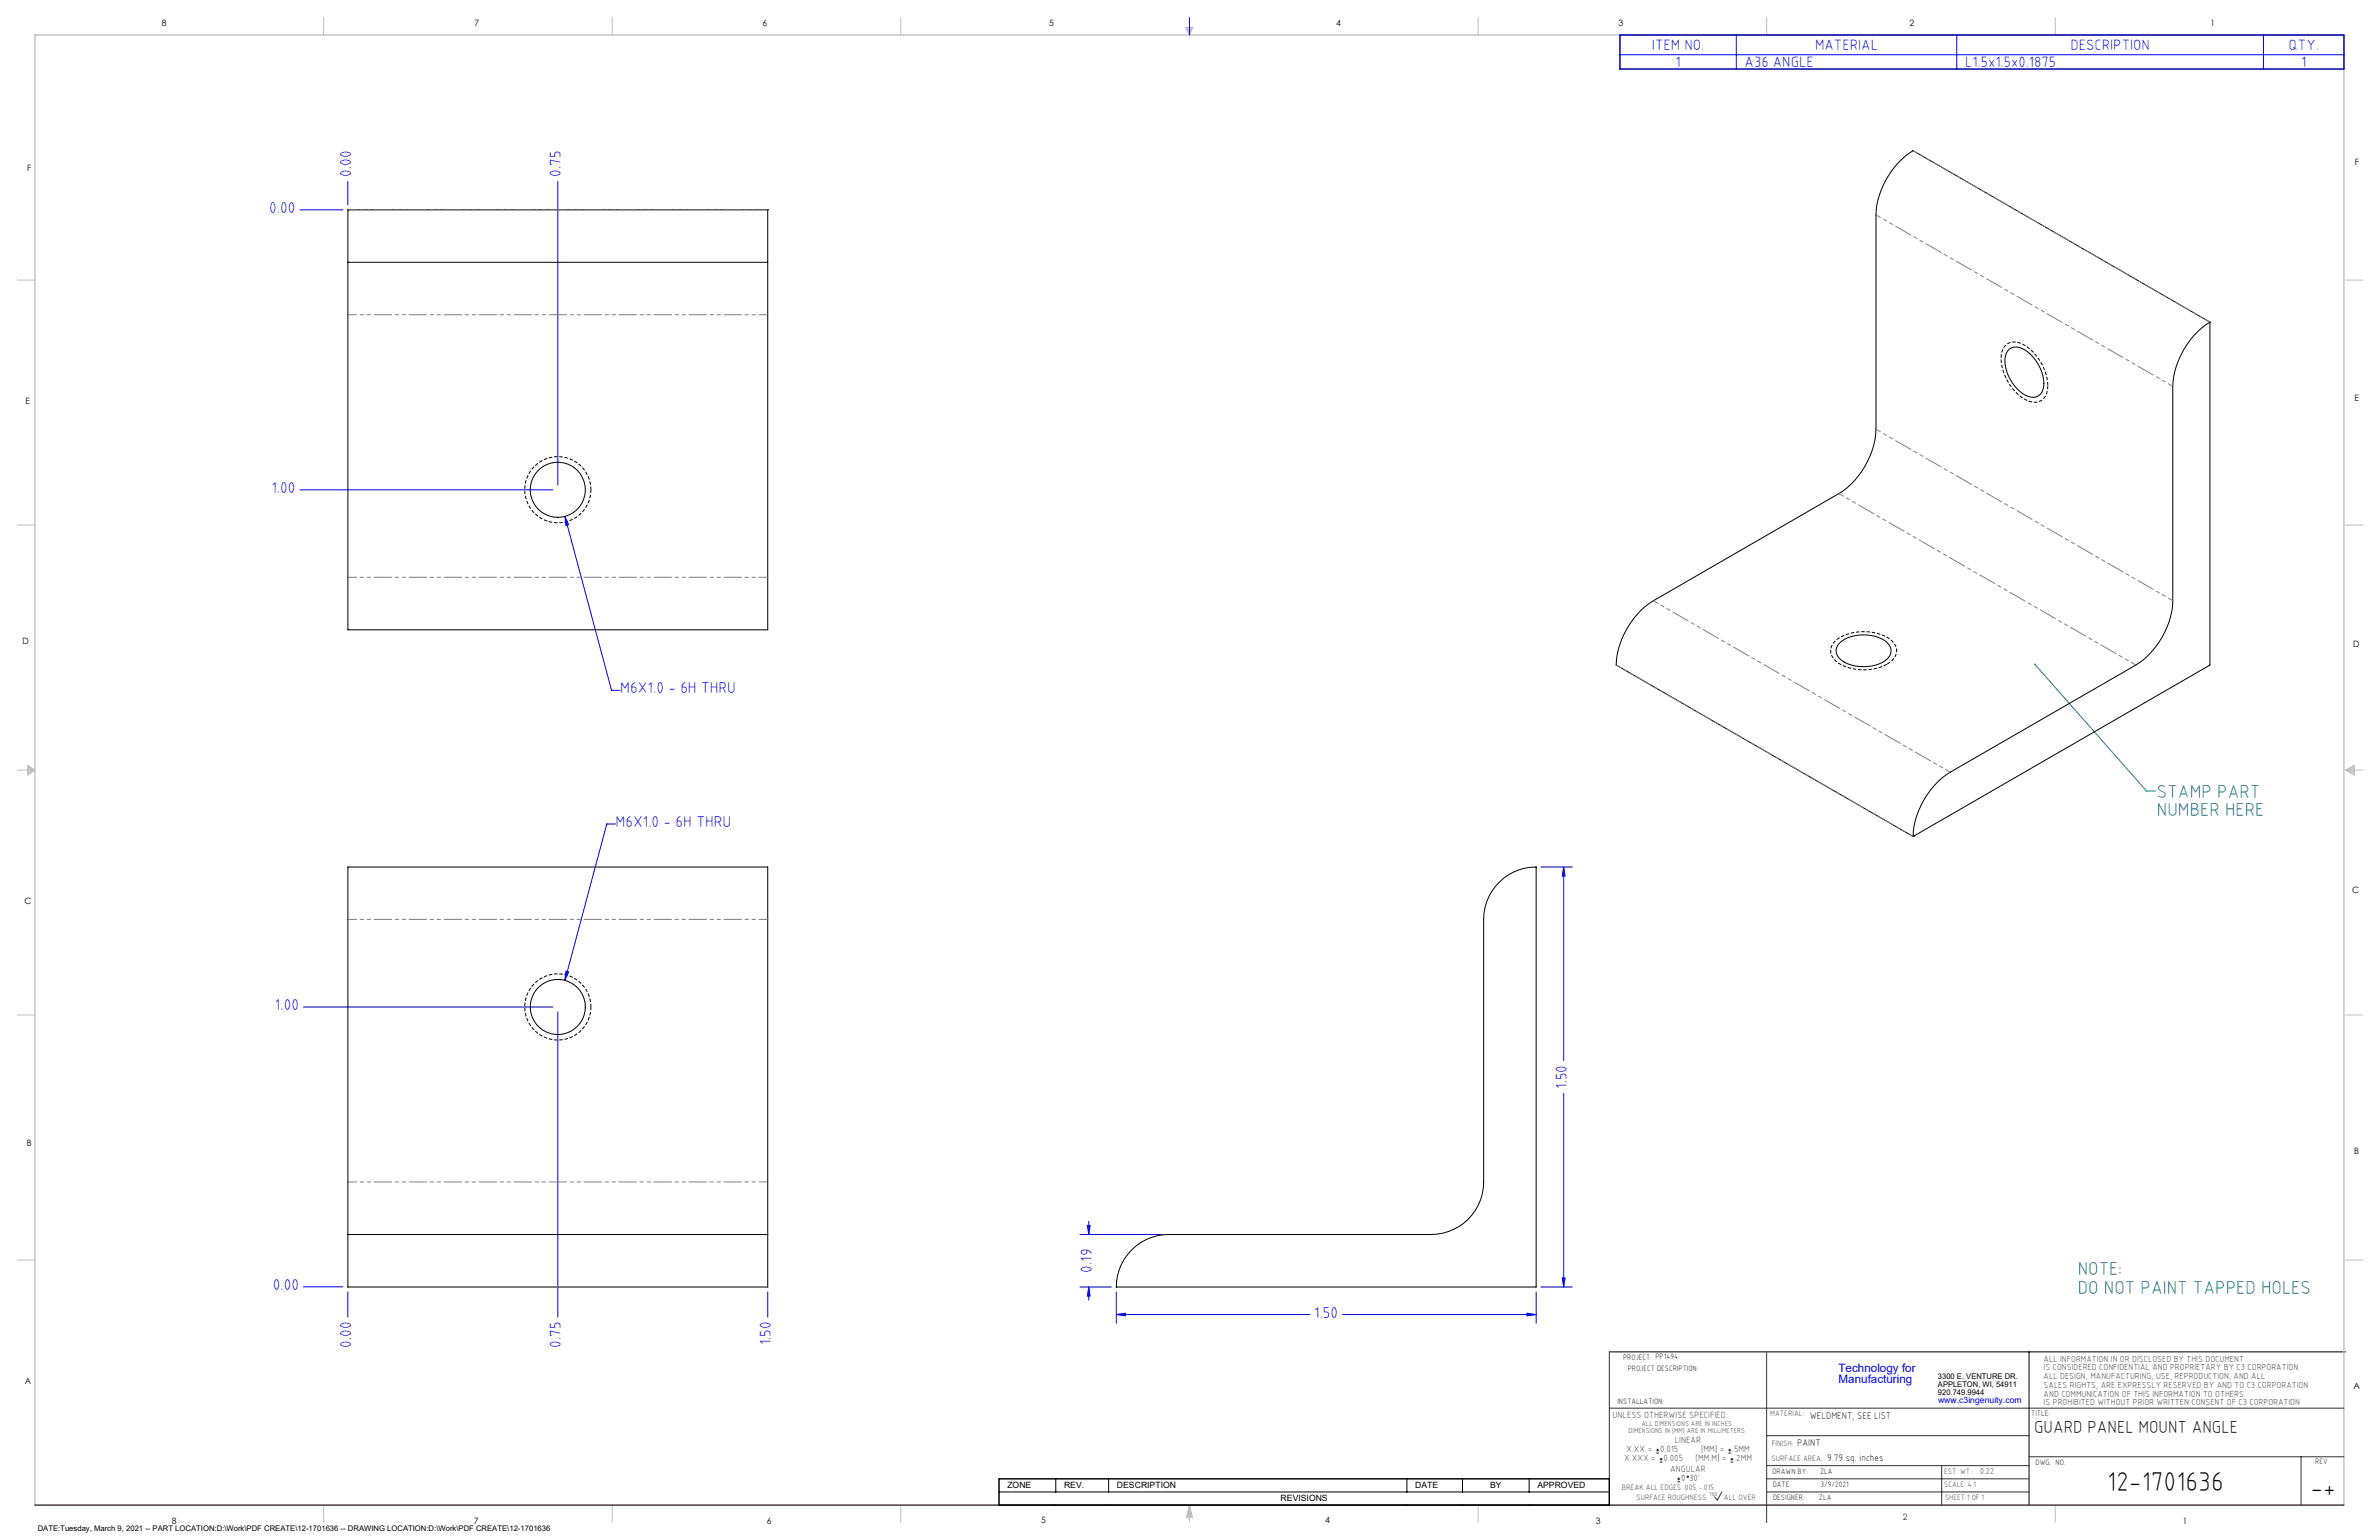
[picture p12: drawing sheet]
<svg xmlns="http://www.w3.org/2000/svg" width="864mm" height="559mm" viewBox="0 0 864 559" stroke-linecap="round" stroke-linejoin="round" font-family="sans-serif">
<defs><g id="words">
<g font-size="9.9">
<text x="764.9" y="541.1">12-1701636</text>
<text x="838.7" y="543.2">-+</text>
</g>
<g font-size="6.8" fill="#008080">
<text x="783" y="289.4">STAMP PART</text>
<text x="783" y="296.2">NUMBER HERE</text>
<text x="754.2" y="462.7">NOTE:</text>
<text x="754.2" y="469.5">DO NOT PAINT TAPPED HOLES</text>
</g>
<text font-size="6.3" x="738.4" y="519.9">GUARD PANEL MOUNT ANGLE</text>
<g font-size="5.7" fill="#00f">
<text x="127.4" y="64.2" transform="rotate(-90 127.4 64.2)">0.00</text>
<text x="203.6" y="64.2" transform="rotate(-90 203.6 64.2)">0.75</text>
<text x="97.7" y="77.3">0.00</text>
<text x="98.5" y="178.8">1.00</text>
<text x="225.2" y="251.6">M6X1.0 - 6H THRU</text>
<text x="223.5" y="300.1">M6X1.0 - 6H THRU</text>
<text x="99.8" y="366.5">1.00</text>
<text x="568.8" y="395.1" transform="rotate(-90 568.8 395.1)">1.50</text>
<text x="396.4" y="461.8" transform="rotate(-90 396.4 461.8)">0.19</text>
<text x="99" y="468.1">0.00</text>
<text x="477.1" y="478.1">1.50</text>
<text x="127.4" y="489" transform="rotate(-90 127.4 489)">0.00</text>
<text x="203.6" y="489" transform="rotate(-90 203.6 489)">0.75</text>
<text x="279.8" y="488.2" transform="rotate(-90 279.8 488.2)">1.50</text>
</g>
<g font-size="5.4" fill="#00f">
<text x="599.7" y="18.1">ITEM NO.</text>
<text x="658.9" y="18.1">MATERIAL</text>
<text x="751.6" y="18.1">DESCRIPTION</text>
<text x="830.8" y="18.1">QTY.</text>
<text x="608.2" y="24.2">1</text>
<text x="633.3" y="24.2">A36 ANGLE</text>
<text x="713.3" y="24.2">L1.5x1.5x0.1875</text>
<text x="835.3" y="24.2">1</text>
</g>
<g font-size="4.2" fill="#00f">
<text x="667.4" y="497.7">Technology for</text>
<text x="667.4" y="502">Manufacturing</text>
</g>
<g font-size="3.5">
<text x="657" y="514.9">WELDMENT, SEE LIST</text>
<text x="652.4" y="524.7">PAINT</text>
<text x="663.3" y="530.1">9.79 sq. inches</text>
</g>
<g font-size="3.3" fill="#382c30">
<text x="585.4" y="514.4">UNLESS OTHERWISE SPECIFIED:</text>
<text x="590.4" y="526.8">X.XX =</text>
<text x="602.6" y="526.8">0.015</text>
<text x="608" y="523.6">LINEAR</text>
<text x="617.5" y="526.8">[MM] =</text>
<text x="628.8" y="526.8">.5MM</text>
<text x="589.6" y="530.1">X.XXX =</text>
<text x="603.9" y="530.1">0.005</text>
<text x="606.3" y="534">ANGULAR</text>
<text x="615.5" y="530.1">[MM.M] =</text>
<text x="629.6" y="530.1">.2MM</text>
<text x="610.3" y="537.3">0</text>
<text x="613.2" y="537.3">30'</text>
</g>
<g font-size="3.2">
<text x="58.8" y="9.6">8</text>
<text x="172.3" y="9.5">7</text>
<text x="276.8" y="9.5">6</text>
<text x="380.9" y="9.6">5</text>
<text x="485" y="9.5">4</text>
<text x="587.5" y="9.5">3</text>
<text x="693.1" y="9.5">2</text>
<text x="802.4" y="9.5">1</text>
<text x="854.9" y="59.8">F</text>
<text x="9.9" y="62">F</text>
<text x="9.3" y="146.5">E</text>
<text x="854.7" y="145.5">E</text>
<text x="8.2" y="233.6">D</text>
<text x="854.3" y="234.9">D</text>
<text x="8.9" y="328.1">C</text>
<text x="853.9" y="324.1">C</text>
<text x="9.7" y="415.8">B</text>
<text x="854.6" y="418.6">B</text>
<text x="9" y="502">A</text>
<text x="854.3" y="503.9">A</text>
<text x="62.3" y="552.9">8</text>
<text x="172" y="552.9">7</text>
<text x="278.3" y="552.9">6</text>
<text x="377.9" y="552.8">5</text>
<text x="481" y="552.8">4</text>
<text x="579.3" y="552.8">3</text>
<text x="792.4" y="552.8">1</text>
</g>
<g font-size="3.2" fill="#382c30">
<text x="741.9" y="494.1">ALL INFORMATION IN OR DISCLOSED BY THIS DOCUMENT</text>
<text x="741.9" y="497.3">IS CONSIDERED CONFIDENTIAL AND PROPRIETARY BY C3 CORPORATION.</text>
<text x="741.9" y="500.4">ALL DESIGN, MANUFACTURING, USE, REPRODUCTION, AND ALL</text>
<text x="741.9" y="503.6">SALES RIGHTS, ARE EXPRESSLY RESERVED BY AND TO C3 CORPORATION</text>
<text x="741.9" y="506.8">AND COMMUNICATION OF THIS INFORMATION TO OTHERS</text>
<text x="741.9" y="510">IS PROHIBITED WITHOUT PRIOR WRITTEN CONSENT OF C3 CORPORATION</text>
<text x="718.8" y="534.7">0.22</text>
<text x="690.7" y="551.6">2</text>
</g>
<text font-size="3.1" fill="#00f" x="703.5" y="509.2">www.c3ingenuity.com</text>
<g font-size="3.1">
<text x="365.7" y="540">ZONE</text>
<text x="386.3" y="540">REV.</text>
<text x="405.5" y="540">DESCRIPTION</text>
<text x="464.9" y="544.8">REVISIONS</text>
<text x="513.7" y="540">DATE</text>
<text x="540.9" y="540">BY</text>
<text x="558.1" y="540">APPROVED</text>
</g>
<g font-size="2.8">
<text x="589.2" y="493.3">PROJECT: PP1494</text>
<text x="590.9" y="497.3">PROJECT DESCRIPTION:</text>
<text x="703.5" y="500.5">3300 E. VENTURE DR.</text>
<text x="703.5" y="503.3">APPLETON, WI, 54911</text>
<text x="587.1" y="509.6">INSTALLATION:</text>
<text x="703.5" y="506.2">920.749.9944</text>
<text x="737.3" y="513.8">TITLE:</text>
<text x="738.9" y="531.5">DWG. NO.</text>
<text x="840.5" y="531.3">REV</text>
<text x="643.4" y="534.9">DRAWN BY:</text>
<text x="643.5" y="539.7">DATE:</text>
<text x="660.7" y="534.7">ZLA</text>
<text x="660.9" y="539.6">3/9/2021</text>
<text x="643.6" y="544.4">DESIGNER:</text>
<text x="660.3" y="544.3">ZLA</text>
<text x="13.7" y="555.5">DATE:Tuesday, March 9, 2021 -- PART LOCATION:D:\Work\PDF CREATE\12-1701636 -- DRAWING LOCATION:D:\Work\PDF CREATE\12-1701636</text>
</g>
<g font-size="2.8" fill="#382c30">
<text x="642.6" y="513.8">MATERIAL:</text>
<text x="643.2" y="524.8">FINISH:</text>
<text x="643.1" y="530.1">SURFACE AREA:</text>
<text x="705.7" y="534.7">EST. WT.:</text>
<text x="705.7" y="539.7">SCALE: 4:1</text>
<text x="588.8" y="540.5">BREAK ALL EDGES .005 -.015</text>
<text x="594" y="544.2">SURFACE ROUGHNESS</text>
<text x="625.8" y="544.2">ALL OVER</text>
<text x="706.1" y="544.4">SHEET 1 OF 1</text>
</g>
<g font-size="2.5" fill="#382c30">
<text x="591.2" y="520.1">DIMENSIONS IN [MM] ARE IN MILLIMETERS</text>
<text x="595.9" y="517.3">ALL DIMENSIONS ARE IN INCHES</text>
</g>
<text font-size="2.2" fill="#382c30" x="620.6" y="542.9">160</text>
</g></defs>
<path d="M588 12.7h262.9v12.3h-262.9zM584.2 490.5h267.3M736.6 490.5v55.6M362.7 536.6h221.5v9.5h-221.5zM383.3 536.6v4.8M402.4 536.6v4.8M510.7 536.6v4.8M530.9 536.6v4.8M555.1 536.6v4.8M362.7 541.4h221.5" fill="none" stroke="#000" stroke-width=".36"/>
<g fill="none" stroke="#c0c0c0" stroke-width=".36">
<path d="M117.5 6.4v6.3M222.2 6.4v6.3M327 6.4v6.3M430.4 9.9h2.7l-1.3 2.8zM430.9 9.9l.9 2.8M431.2 9.9l.6 2.8M432.1 9.9l-.3 2.8M432.6 9.9l-.8 2.8M536.6 6.4v6.3M641.3 6.4v6.3M746.1 6.4v6.3M6.3 101.6h6.4"/>
<path d="M851.5 101.6h6.3M6.3 190.5h6.4M851.5 190.5h6.3M6.3 279.4h6.4M10.1 277.7l2.6 1.7-2.6 1.9zM10.1 278.2l2.6 1.2M10.1 278.8l2.6 .6M12.7 279.4l-2.6 1.2M12.7 279.4l-2.6 .5M851.5 279.4h6.3M851.5 279.4l3.1 .5M851.5 279.4l3.1 1.2"/>
<path d="M851.5 279.4l3.1-1.7v3.6zM854.6 278.8l-3.1 .6M854.6 278.2l-3.1 1.2M6.3 368.3h6.4M851.5 368.3h6.3M6.3 457.2h6.4M851.5 457.2h6.3M117.5 546.1v6.4M222.2 546.1v6.4M327 546.1v6.4M431.8 546.1v6.4M431.8 546.1l1.1 4.5h-2.2z"/>
<path d="M431.8 546.1l.6 4.5M431.8 546.1l-.9 4.5M431.8 546.1l-.4 4.5M431.8 546.1l.3 4.5M536.6 546.1v6.4M746.1 546.1v6.4"/>
</g>
<path d="M12.7 546.1v-533.4h838.2v533.4" fill="none" stroke="#c0c0c0" stroke-width=".5"/>
<g fill="none" stroke="#00f" stroke-width=".36">
<path d="M431.8 6.4v6.3M588 12.7h262.9v12.3h-262.9zM588 19.9h262.9M630.3 12.7v12.3M710.3 12.7v12.3M821.7 12.7v12.3M108.8 76.1h15.7M126.3 65.8v8.6M202.5 65.8v110.1M108.8 177.7h91.9M205.1 187.4l1.3 3-1 .3zM205.1 187.4l16.9 63.1h3.2"/>
<path d="M223.4 299h-3.1l-15.2 56.7M559.4 314.6h11.4M567.6 314.6v70.2M567.6 314.6l.5 3.3h-1zM205.4 352.4l1 .3-1.3 3zM110.1 365.4h90.6M202.5 367.2v110.7M567.6 396.7v70.3M392 448h30.5M394.7 444.6h1l-.5 3.4zM395.2 443.2v4.8M110.1 467h14.4"/>
<path d="M126.3 468.7v9.2M278.7 468.7v9.2M392 467h11.4M395.2 467v4.8M395.2 467l.5 3.3h-1zM405.2 477l3.3-.5v1zM405.2 468.8v11.4M405.2 477h70.3M487.4 477h70.2M554.3 476.5l3.3 .5-3.3 .5zM557.6 468.8v11.4M559.4 467h11.4"/>
<path d="M567.1 463.7h1l-.5 3.3z"/>
</g>
<path d="M584.2 490.5v55.6M641.3 490.7v61.8M584.2 511h266.7M641.3 520.9h95.3M641.3 531.8h95.3M641.3 536.6h95.3M704.8 531.8v14.3M736.6 528.6h114.3M835.3 528.6v17.5M625.1 541.4l-1.7 2.9-1-1.2M641.3 541.4h95.3" fill="none" stroke="#382c30" stroke-width=".36"/>
<path d="M12.7 546.1h838.2" fill="none" stroke="#382c30" stroke-width=".5"/>
<path d="M214.5 177.7a12 12 0 0 0-17.7-10.6 12 12 0 0 0-.9 20.6 12 12 0 0 0 18.6-9v-1M214.5 365.4a12 12 0 0 0-17.7-10.6 12 12 0 0 0-.9 20.6 12 12 0 0 0 18.6-9v-1" fill="none" stroke="#000" stroke-width=".36" stroke-dasharray="1.3 .6" stroke-dashoffset=".1" stroke-linecap="butt"/>
<path d="M743.4 139.9a5.3 5.3 0 0 1-4.3 6.1 12 12 0 0 1-9.5-6.4 15.5 15.5 0 0 1-2.8-12.1 4.8 4.8 0 0 1 7.5-2.6 18.5 18.5 0 0 1 9.1 15M685 241a18 18 0 0 1-18.6-1.2 4.7 4.7 0 0 1 .5-7.8 17.8 17.8 0 0 1 19.8 .4 4.7 4.7 0 0 1-.5 7.8l-1.2 .8" fill="none" stroke="#000" stroke-width=".36" stroke-dasharray="1.3 .6" stroke-dashoffset="-.1" stroke-linecap="butt"/>
<path d="M738.7 241.1l40.6 46h3.1" fill="none" stroke="#008080" stroke-width=".36"/>
<path d="M738.5 240.9a.35 .35 0 0 1 .6 .2 .35 .35 0 0 1-.5 .4 .35 .35 0 0 1-.2-.6l.3 .2z" fill="#008080"/>
<g fill="#00f">
<path d="M205.4 352.4l-.3 3.3 1.3-3zM205.1 187.4l.3 3.3 1-.3z"/>
<path d="M405.2 477l3.3-.5v1zM554.3 476.5l3.3 .5-3.3 .5z"/>
<path d="M567.1 463.7h1l-.5 3.3zM567.6 314.6l.5 3.3h-1z"/>
<path d="M394.7 444.6h1l-.5 3.4zM395.2 467l.5 3.3h-1z"/>
</g>
<g fill="none" stroke="#000" stroke-width=".36">
<path d="M694.4 54.7a29.6 29.6 0 0 0-13.4 23.3v77.8a29.8 29.8 0 0 1-13.5 23.3l-67.4 38.9a29.8 29.8 0 0 0-13.4 23.3M694.4 54.7h.1M694.5 54.7l107.7 62.2M126.3 76.1h.1M126.3 76.1v19.1M126.3 76.1h152.4M278.7 76.1h.1M278.7 76.1v19.1M126.3 95.2v133.3h152.4v-133.3M126.3 95.2h152.4M802.2 116.9a29.7 29.7 0 0 0-13.5 23.3v77.8a29.6 29.6 0 0 1-13.4 23.3l-67.4 38.9a29.6 29.6 0 0 0-13.4 23.3M802.2 116.9v124.4l-107.7 62.2"/>
<path d="M729.4 126.7a4.9 4.9 0 0 1 5.8 .3 15.2 15.2 0 0 1 6.7 13.3 4.1 4.1 0 0 1-2.4 3.6 4.1 4.1 0 0 1-4.3-.5 14.8 14.8 0 0 1-7.2-14.2l.3-1zM667.5 233.7a14.2 14.2 0 0 1 17.5-.6 4 4 0 0 1-.6 6.6 15.1 15.1 0 0 1-16-.1 3.9 3.9 0 0 1-.9-5.9zM586.7 241.3l107.8 62.2M586.7 241.3h.1M694.5 303.5h.1M544.2 320.2a18.9 18.9 0 0 1 13.4-5.6v152.4h-152.4a19 19 0 0 1 19.1-19h95.2a19.1 19.1 0 0 0 19.1-19.1v-95.3a18.9 18.9 0 0 1 5.6-13.4zM126.3 448v19M126.3 448v-133.4h152.4v133.4M126.3 448h152.4M278.7 448v19M126.3 467h152.4M126.3 467h.1"/>
<path d="M278.7 467h.1M405.2 467h.1"/>
<circle cx="202.5" cy="177.7" r="10"/>
<circle cx="202.5" cy="365.4" r="10"/>
</g>
<path d="M278.7 76.1h-152.4M278.7 114.2h-152.4M278.7 209.5h-152.4M278.7 333.6h-152.4M278.7 428.9h-152.4M278.7 467h-152.4" fill="none" stroke="#808080" stroke-width=".36" stroke-dasharray="6.3 1.3 1.3 1.3 1.3 1.3" stroke-dashoffset="3.2"/>
<path d="M802.2 116.9l-107.7-62.2M788.8 140.2l-107.8-62.2M788.8 218l-107.8-62.2M775.3 241.3l-107.8-62.2M707.9 280.2l-107.7-62.2M694.5 303.5l-107.8-62.2" fill="none" stroke="#808080" stroke-width=".36" stroke-dasharray="6.3 1.3 1.3 1.3 1.3 1.3" stroke-dashoffset="4.5"/>
<g fill="none" stroke="#382c30" stroke-width=".36">
<path d="M601.2 527.3h1.1M601.2 526.2h1.1M601.7 525.7v1M602.5 530.5h1M602.5 529.5h1M603 529v1M608.9 537.7h1M608.9 536.6h1M609.4 536.1v1.1M627.4 527.3h1M627.4 526.2h1M627.9 525.7v1"/>
<path d="M628.2 530.5h1M628.2 529.5h1M628.7 529v1"/>
<circle cx="612.7" cy="535.9" r=".27"/>
</g>
<use href="#words"/>
</svg>
